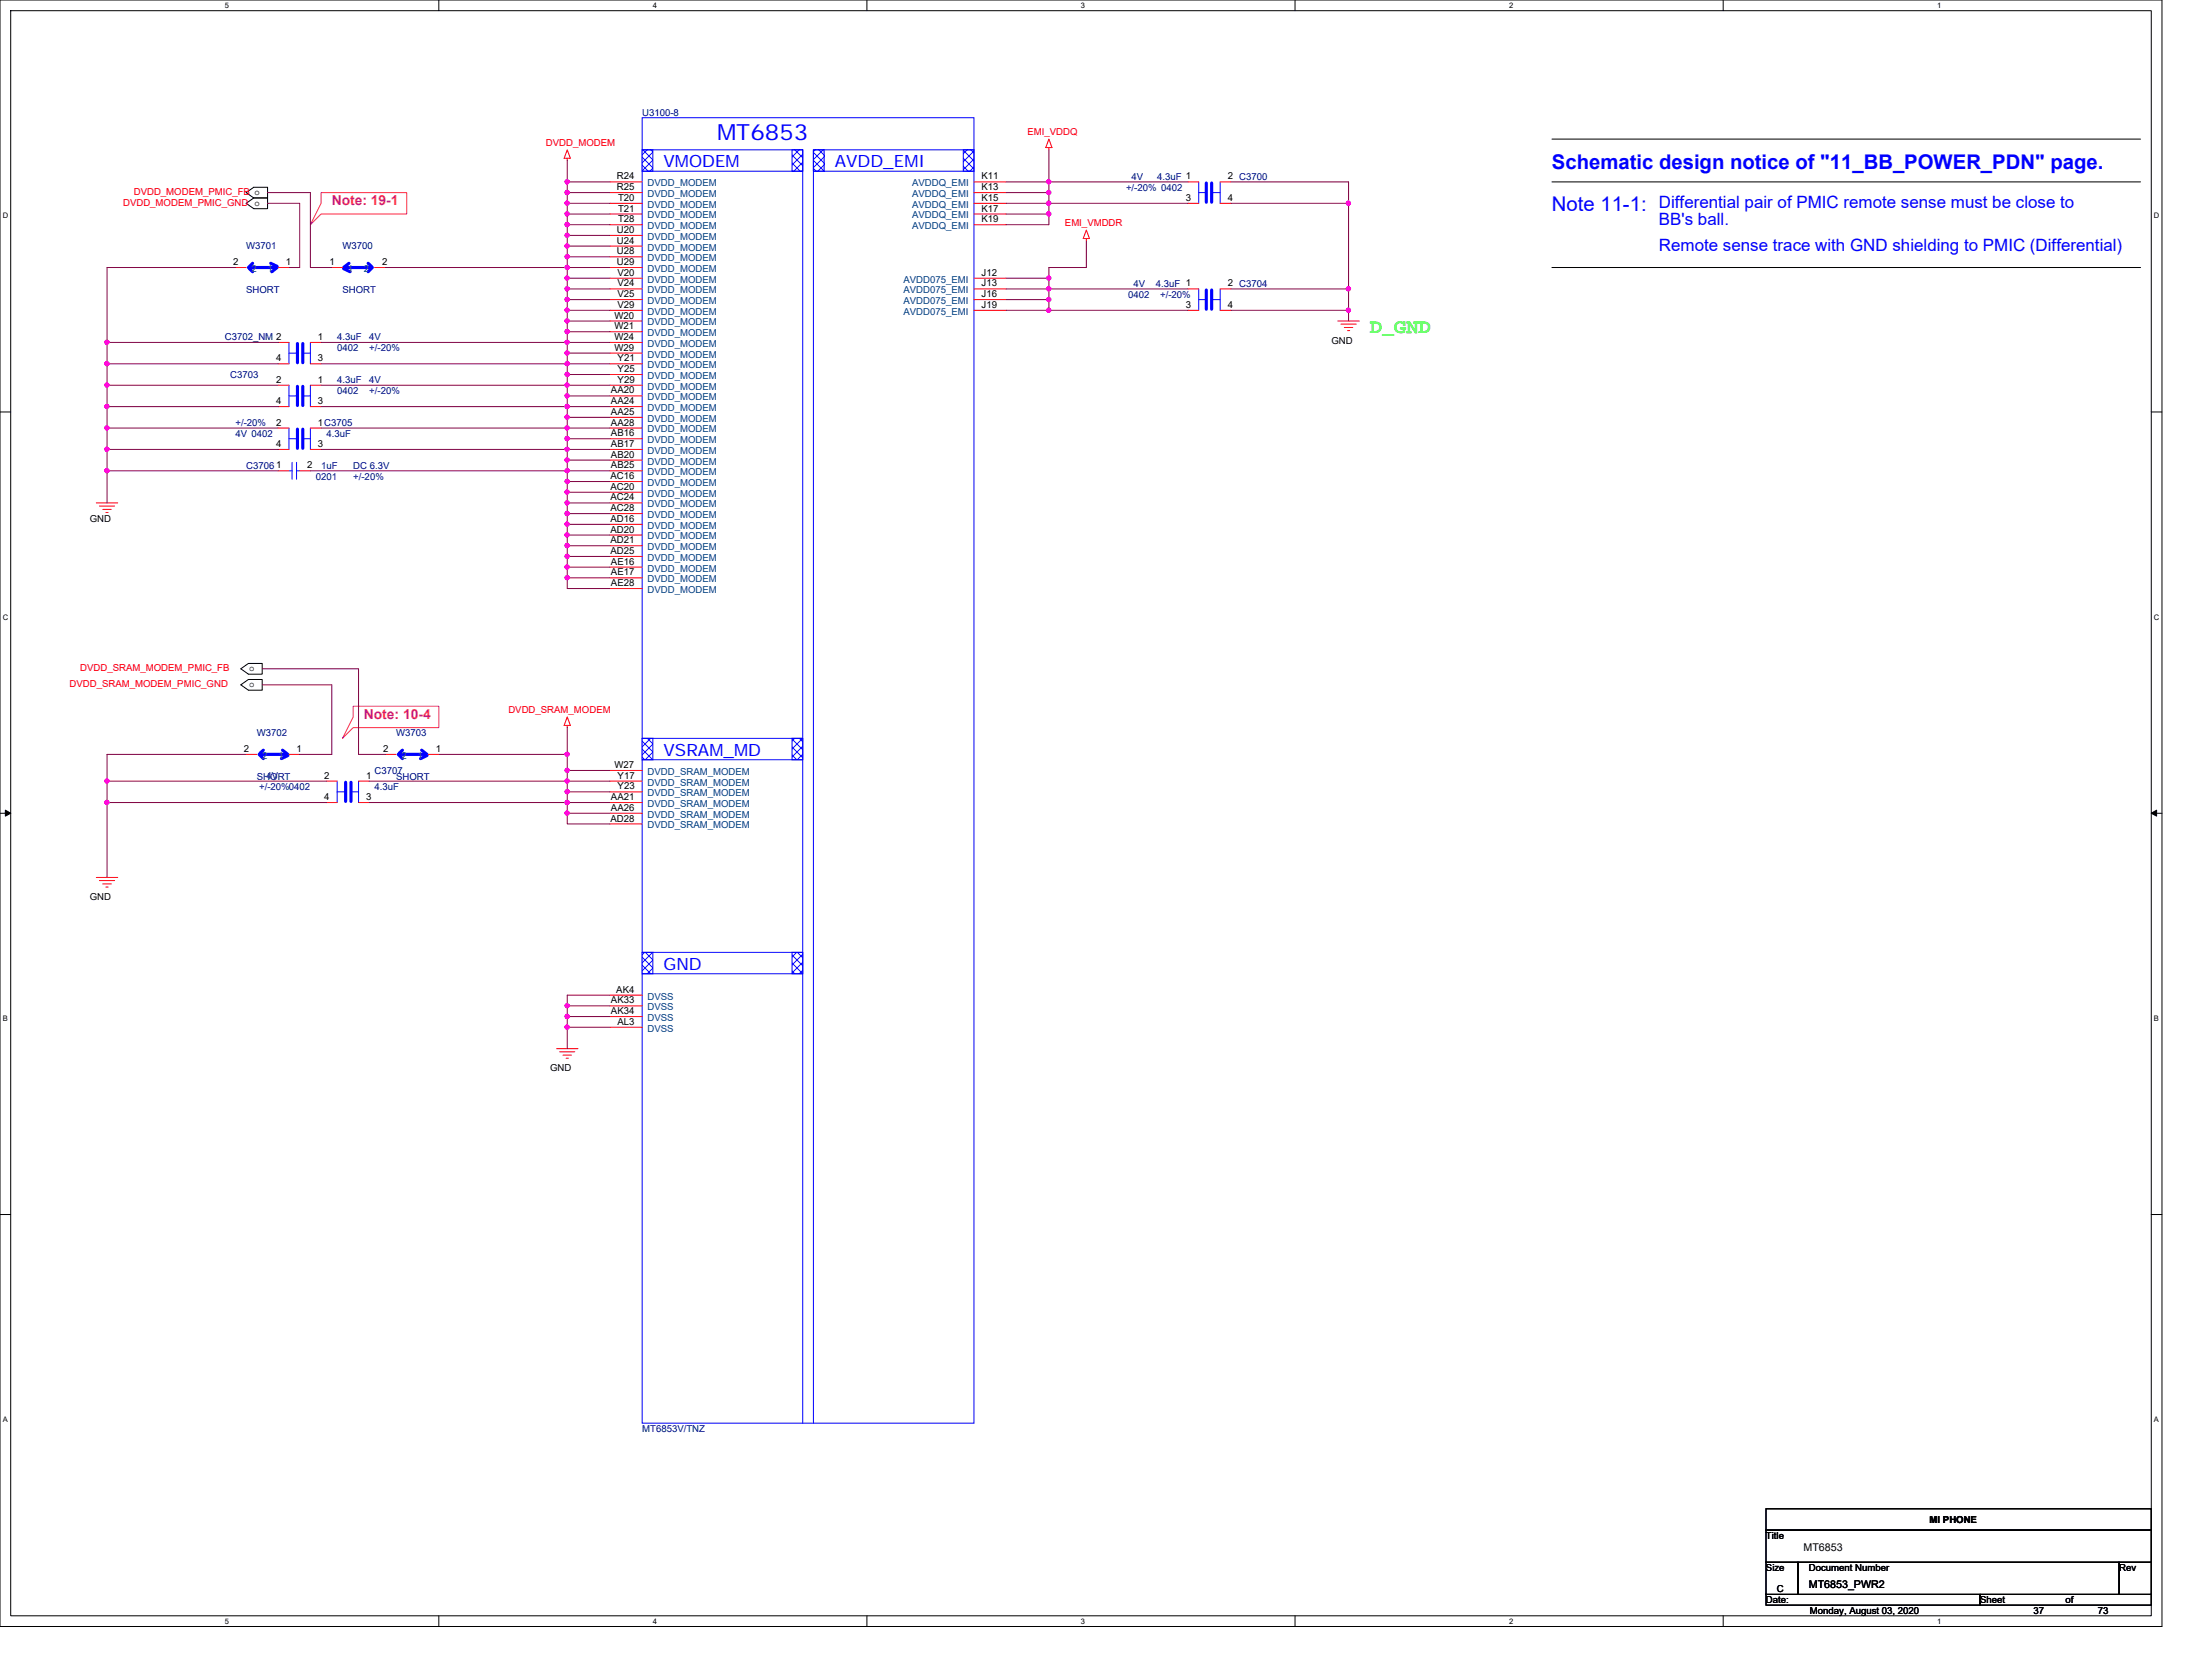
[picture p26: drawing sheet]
<svg xmlns="http://www.w3.org/2000/svg" width="210mm" height="158mm" viewBox="0 0 210 158" stroke-linecap="round" stroke-linejoin="round" font-family="sans-serif">
<defs><g id="words">
<text font-size="2.1" fill="#00f" x="68.1" y="13.3">MT6853</text>
<g font-size="1.9" fill="#00f">
<text x="147.3" y="16">Schematic design notice of &quot;11_BB_POWER_PDN&quot; page.</text>
<text x="147.3" y="20">Note 11-1:</text>
</g>
<text font-size="1.9" fill="#0f0" x="130" y="31.6">D_GND</text>
<g font-size="1.6" fill="#00f">
<text x="63" y="15.9">VMODEM</text>
<text x="79.2" y="15.9">AVDD_EMI</text>
<text x="157.5" y="19.7">Differential pair of PMIC remote sense must be close to</text>
<text x="157.5" y="21.4">BB's ball.</text>
<text x="157.5" y="23.8">Remote sense trace with GND shielding to PMIC (Differential)</text>
<text x="63" y="71.7">VSRAM_MD</text>
<text x="63" y="92.1">GND</text>
</g>
<g font-size="1.3" fill="#ff0080">
<text x="31.5" y="19.5">Note: 19-1</text>
<text x="34.5" y="68.3">Note: 10-4</text>
</g>
<g font-size="1">
<text x="171.2" y="147.3">MT6853</text>
<text x="171.7" y="150.8">MT6853_PWR2</text>
</g>
<g font-size=".9" fill="#000080">
<text x="61" y="11">U3100-8</text>
<text x="107.4" y="17.1">4V</text>
<text x="109.8" y="17.1">4.3uF 1</text>
<text x="23.4" y="23.7">W3701</text>
<text x="32.5" y="23.7">W3700</text>
<text x="106.9" y="18.1">+/-20% 0402</text>
<text x="23.4" y="27.9">SHORT</text>
<text x="32.5" y="27.9">SHORT</text>
<text x="107.1" y="28.3">0402</text>
<text x="107.6" y="27.2">4V</text>
<text x="109.7" y="27.2">4.3uF 1</text>
<text x="110.1" y="28.3">+/-20%</text>
<text x="21.3" y="32.3">C3702_NM 2</text>
<text x="21.8" y="35.9">C3703</text>
<text x="32" y="32.3">4.3uF</text>
<text x="32" y="33.3">0402</text>
<text x="35.1" y="32.3">4V</text>
<text x="35.1" y="33.3">+/-20%</text>
<text x="22.4" y="41.5">4V 0402</text>
<text x="22.4" y="40.4">+/-20%</text>
<text x="31" y="41.5">4.3uF</text>
<text x="32" y="36.4">4.3uF</text>
<text x="32" y="37.4">0402</text>
<text x="35.1" y="36.4">4V</text>
<text x="35.1" y="37.4">+/-20%</text>
<text x="23.4" y="44.5">C37061</text>
<text x="30" y="45.5">0201</text>
<text x="30.5" y="44.5">1uF</text>
<text x="33.5" y="44.5">DC 6.3V</text>
<text x="33.5" y="45.5">+/-20%</text>
<text x="24.4" y="69.9">W3702</text>
<text x="37.6" y="69.9">W3703</text>
<text x="24.4" y="74.1">SHORT</text>
<text x="24.6" y="75">+/-20%0402</text>
<text x="25.3" y="74">4V</text>
<text x="35.6" y="73.5">C3707</text>
<text x="35.6" y="75">4.3uF</text>
<text x="37.6" y="74.1">SHORT</text>
<text x="61" y="136">MT6853V/TNZ</text>
</g>
<g font-size=".9" fill="#f00">
<text x="51.8" y="13.8">DVDD_MODEM</text>
<text x="97.5" y="12.8">EMI_VDDQ</text>
<text x="11.7" y="19.5">DVDD_MODEM_PMIC_GND o</text>
<text x="12.7" y="18.5">DVDD_MODEM_PMIC_FB o</text>
<text x="101.1" y="21.4">EMI_VMDDR</text>
<text x="6.6" y="65.2">DVDD_SRAM_MODEM_PMIC_GND</text>
<text x="7.6" y="63.7">DVDD_SRAM_MODEM_PMIC_FB</text>
<text x="48.3" y="67.7">DVDD_SRAM_MODEM</text>
</g>
<g font-size=".9">
<text x="58.6" y="17">R24</text>
<text x="93.2" y="17">K11</text>
<text x="116.5" y="17">2 C3700</text>
<text x="58.6" y="18.1">R25</text>
<text x="58.6" y="22.1">U20</text>
<text x="58.6" y="23.1">U24</text>
<text x="58.7" y="19.1">T20</text>
<text x="58.7" y="20.1">T21</text>
<text x="58.7" y="21.1">T28</text>
<text x="93.2" y="18.1">K13</text>
<text x="93.2" y="19.1">K15</text>
<text x="93.2" y="20.1">K17</text>
<text x="93.2" y="21.1">K19</text>
<text x="112.6" y="19.1">3</text>
<text x="116.5" y="19.1">4</text>
<text x="22.1" y="25.2">2</text>
<text x="27.1" y="25.2">1</text>
<text x="31.3" y="25.2">1</text>
<text x="36.3" y="25.2">2</text>
<text x="58.6" y="24.2">U28</text>
<text x="58.6" y="25.2">U29</text>
<text x="58.6" y="26.2">V20</text>
<text x="58.6" y="27.2">V24</text>
<text x="58.6" y="28.2">V25</text>
<text x="58.6" y="29.2">V29</text>
<text x="93.2" y="27.2">J13</text>
<text x="93.2" y="28.2">J16</text>
<text x="93.2" y="29.2">J19</text>
<text x="93.2" y="26.2">J12</text>
<text x="112.6" y="29.2">3</text>
<text x="116.5" y="27.2">2 C3704</text>
<text x="116.5" y="29.2">4</text>
<text x="26.2" y="34.3">4</text>
<text x="30.2" y="32.3">1</text>
<text x="30.2" y="34.3">3</text>
<text x="58.3" y="30.2">W20</text>
<text x="58.3" y="31.3">W21</text>
<text x="58.3" y="32.3">W24</text>
<text x="58.3" y="33.3">W29</text>
<text x="58.6" y="34.3">Y21</text>
<text x="58.6" y="35.3">Y25</text>
<text x="126.4" y="32.6">GND</text>
<text x="26.2" y="40.4">2</text>
<text x="26.2" y="36.3">2</text>
<text x="26.2" y="38.4">4</text>
<text x="30.2" y="40.4">1C3705</text>
<text x="30.2" y="36.3">1</text>
<text x="30.2" y="38.4">3</text>
<text x="58" y="37.4">AA20</text>
<text x="58" y="38.4">AA24</text>
<text x="58" y="39.4">AA25</text>
<text x="58" y="40.4">AA28</text>
<text x="58" y="41.4">AB16</text>
<text x="58.6" y="36.3">Y29</text>
<text x="26.2" y="42.4">4</text>
<text x="29.2" y="44.5">2</text>
<text x="30.2" y="42.4">3</text>
<text x="58" y="45.5">AC16</text>
<text x="58" y="46.5">AC20</text>
<text x="58" y="47.5">AC24</text>
<text x="58" y="42.4">AB17</text>
<text x="58" y="43.5">AB20</text>
<text x="58" y="44.5">AB25</text>
<text x="8.5" y="49.6">GND</text>
<text x="58" y="48.5">AC28</text>
<text x="58" y="49.6">AD16</text>
<text x="58" y="50.6">AD20</text>
<text x="58" y="51.6">AD21</text>
<text x="58" y="52.6">AD25</text>
<text x="58" y="53.6">AE16</text>
<text x="58" y="54.6">AE17</text>
<text x="58" y="55.6">AE28</text>
<text x="23.7" y="63.7">o</text>
<text x="23.7" y="65.2">o</text>
<text x="23.2" y="71.4">2</text>
<text x="28.2" y="71.4">1</text>
<text x="36.4" y="71.4">2</text>
<text x="41.4" y="71.4">1</text>
<text x="30.8" y="73.9">2</text>
<text x="30.8" y="76">4</text>
<text x="34.8" y="73.9">1</text>
<text x="34.8" y="76">3</text>
<text x="58" y="78">AD28</text>
<text x="58" y="76">AA21</text>
<text x="58" y="77">AA26</text>
<text x="58.3" y="72.9">W27</text>
<text x="58.6" y="73.9">Y17</text>
<text x="58.6" y="75">Y23</text>
<text x="8.5" y="85.4">GND</text>
<text x="58" y="95.3">AK33</text>
<text x="58.5" y="94.3">AK4</text>
<text x="52.2" y="101.7">GND</text>
<text x="58" y="96.3">AK34</text>
<text x="58.6" y="97.3">AL3</text>
<text x="167.6" y="146.1">Title</text>
<text x="167.6" y="149.2">Size</text>
<text x="171.7" y="149.2">Document Number</text>
<text x="183.2" y="144.6">MI PHONE</text>
<text x="201.2" y="149.2">Rev</text>
<text x="167.6" y="152.2">Date:</text>
<text x="168.7" y="151.2">C</text>
<text x="171.8" y="153.2">Monday, August 03, 2020</text>
<text x="188" y="152.2">Sheet</text>
<text x="193" y="153.2">37</text>
<text x="196.1" y="152.2">of</text>
<text x="199.1" y="153.2">73</text>
</g>
<g font-size=".9" fill="#004080">
<text x="61.5" y="17.7">DVDD_MODEM</text>
<text x="86.6" y="17.7">AVDDQ_EMI</text>
<text x="61.5" y="18.7">DVDD_MODEM</text>
<text x="61.5" y="19.7">DVDD_MODEM</text>
<text x="61.5" y="20.7">DVDD_MODEM</text>
<text x="61.5" y="21.8">DVDD_MODEM</text>
<text x="61.5" y="22.8">DVDD_MODEM</text>
<text x="61.5" y="23.8">DVDD_MODEM</text>
<text x="86.6" y="18.7">AVDDQ_EMI</text>
<text x="86.6" y="19.7">AVDDQ_EMI</text>
<text x="86.6" y="20.7">AVDDQ_EMI</text>
<text x="86.6" y="21.8">AVDDQ_EMI</text>
<text x="23.9" y="25.8">2</text>
<text x="25.4" y="25.8">1</text>
<text x="33" y="25.8">1</text>
<text x="34.5" y="25.8">2</text>
<text x="61.5" y="24.8">DVDD_MODEM</text>
<text x="61.5" y="25.8">DVDD_MODEM</text>
<text x="61.5" y="26.8">DVDD_MODEM</text>
<text x="61.5" y="27.9">DVDD_MODEM</text>
<text x="61.5" y="28.9">DVDD_MODEM</text>
<text x="61.5" y="29.9">DVDD_MODEM</text>
<text x="85.8" y="27.9">AVDD075_EMI</text>
<text x="85.8" y="28.9">AVDD075_EMI</text>
<text x="85.8" y="29.9">AVDD075_EMI</text>
<text x="85.8" y="26.8">AVDD075_EMI</text>
<text x="61.5" y="30.9">DVDD_MODEM</text>
<text x="61.5" y="31.9">DVDD_MODEM</text>
<text x="61.5" y="32.9">DVDD_MODEM</text>
<text x="61.5" y="34">DVDD_MODEM</text>
<text x="61.5" y="35">DVDD_MODEM</text>
<text x="61.5" y="36">DVDD_MODEM</text>
<text x="61.5" y="37">DVDD_MODEM</text>
<text x="61.5" y="38">DVDD_MODEM</text>
<text x="61.5" y="39">DVDD_MODEM</text>
<text x="61.5" y="40">DVDD_MODEM</text>
<text x="61.5" y="41.1">DVDD_MODEM</text>
<text x="61.5" y="42.1">DVDD_MODEM</text>
<text x="61.5" y="43.1">DVDD_MODEM</text>
<text x="61.5" y="44.1">DVDD_MODEM</text>
<text x="61.5" y="45.1">DVDD_MODEM</text>
<text x="61.5" y="46.1">DVDD_MODEM</text>
<text x="61.5" y="47.2">DVDD_MODEM</text>
<text x="61.5" y="48.2">DVDD_MODEM</text>
<text x="61.5" y="49.2">DVDD_MODEM</text>
<text x="61.5" y="50.2">DVDD_MODEM</text>
<text x="61.5" y="51.2">DVDD_MODEM</text>
<text x="61.5" y="52.2">DVDD_MODEM</text>
<text x="61.5" y="53.3">DVDD_MODEM</text>
<text x="61.5" y="54.3">DVDD_MODEM</text>
<text x="61.5" y="55.3">DVDD_MODEM</text>
<text x="61.5" y="56.3">DVDD_MODEM</text>
<text x="24.9" y="72.1">2</text>
<text x="26.4" y="72.1">1</text>
<text x="38.1" y="72.1">2</text>
<text x="39.6" y="72.1">1</text>
<text x="61.5" y="73.6">DVDD_SRAM_MODEM</text>
<text x="61.5" y="74.6">DVDD_SRAM_MODEM</text>
<text x="61.5" y="75.6">DVDD_SRAM_MODEM</text>
<text x="61.5" y="76.6">DVDD_SRAM_MODEM</text>
<text x="61.5" y="77.6">DVDD_SRAM_MODEM</text>
<text x="61.5" y="78.7">DVDD_SRAM_MODEM</text>
<text x="61.5" y="94.9">DVSS</text>
<text x="61.5" y="95.9">DVSS</text>
<text x="61.5" y="96.9">DVSS</text>
<text x="61.5" y="98">DVSS</text>
</g>
<g font-size=".7">
<text x="21.3" y=".8">5</text>
<text x="62" y=".8">4</text>
<text x="102.6" y=".8">3</text>
<text x="143.3" y=".8">2</text>
<text x="183.9" y=".8">1</text>
<text x=".3" y="20.7">D</text>
<text x="204.5" y="20.7">D</text>
<text x=".3" y="58.8">C</text>
<text x="204.5" y="58.8">C</text>
<text x=".3" y="96.9">B</text>
<text x="204.5" y="96.9">B</text>
<text x=".3" y="135">A</text>
<text x="204.5" y="135">A</text>
<text x="21.3" y="154.2">5</text>
<text x="62" y="154.2">4</text>
<text x="102.6" y="154.2">3</text>
<text x="143.3" y="154.2">2</text>
<text x="183.9" y="154.2">1</text>
</g>
</g></defs>
<path d="M0 0h205.2v154.4h-205.2zM1 1h203.2v152.4h-203.2z" fill="none" stroke="#000" stroke-width=".09"/>
<g fill="#fff">
<path d="M21.3 .1h.4v.8h-.4z"/>
<path d="M21.3 153.5h.4v.8h-.4z"/>
</g>
<path d="M41.7 0v1M41.7 153.4v1" fill="none" stroke="#000" stroke-width=".09"/>
<g fill="#fff">
<path d="M62 .1h.4v.8h-.4z"/>
<path d="M62 153.5h.4v.8h-.4z"/>
</g>
<path d="M82.3 0v1M82.3 153.4v1" fill="none" stroke="#000" stroke-width=".09"/>
<g fill="#fff">
<path d="M102.6 .1h.4v.8h-.4z"/>
<path d="M102.6 153.5h.4v.8h-.4z"/>
</g>
<path d="M122.9 0v1M122.9 153.4v1" fill="none" stroke="#000" stroke-width=".09"/>
<g fill="#fff">
<path d="M143.3 .1h.3v.8h-.3z"/>
<path d="M143.3 153.5h.3v.8h-.3z"/>
</g>
<path d="M163.6 0v1M163.6 153.4v1" fill="none" stroke="#000" stroke-width=".09"/>
<g fill="#fff">
<path d="M183.9 .1h.4v.8h-.4z"/>
<path d="M183.9 153.5h.4v.8h-.4z"/>
<path d="M.3 20.1h.5v.8h-.5z"/>
<path d="M204.5 20.1h.5v.8h-.5z"/>
<path d="M.3 58.2h.5v.8h-.5z"/>
<path d="M204.5 58.2h.5v.8h-.5z"/>
</g>
<path d="M0 39.1h1M204.2 39.1h1" fill="none" stroke="#000" stroke-width=".09"/>
<g fill="#fff">
<path d="M.3 96.3h.4v.8h-.4z"/>
<path d="M204.5 96.3h.4v.8h-.4z"/>
</g>
<path d="M0 77.2h1M204.2 77.2h1" fill="none" stroke="#000" stroke-width=".09"/>
<path d="M.5 76.9l.5 .3-.5 .3zM204.2 77.2l.5-.3v.6z" fill="#000" stroke="#000" stroke-width=".09"/>
<g fill="#fff">
<path d="M.3 134.4h.4v.8h-.4z"/>
<path d="M204.5 134.4h.4v.8h-.4z"/>
</g>
<g fill="none" stroke="#000" stroke-width=".09">
<path d="M23.4 18.3l.7-.5h1.3v1h-1.3zM23.4 19.3l.7-.5h1.3v1h-1.3zM147.3 13.2h55.9M147.3 17.3h55.9M147.3 25.4h55.9M22.9 63.5l.7-.5h1.3v1h-1.3zM22.9 65l.7-.5h1.3v1h-1.3zM0 115.3h1M204.2 115.3h1M167.6 148.3h3.1v3.1h-3.1zM167.6 151.4h20.4v1h-20.4zM167.6 143.3h36.6v2h-36.6z"/>
<path d="M167.6 145.3h36.6v3h-36.6zM170.7 148.3h30.5v3.1h-30.5zM188 151.4h16.2v1h-16.2zM201.2 148.3h3v3.1h-3z"/>
</g>
<path d="M30.5 18.3h8.1v2h-8.1l-1 1 1-2zM33.5 67.1h8.2v2h-8.2l-1 1 1-2z" fill="none" stroke="#ff0080" stroke-width=".09"/>
<g fill="none" stroke="#f00" stroke-width=".09">
<path d="M53.8 15v.2M53.8 14.2l.3 .8h-.5zM99.6 14v.2M99.6 13.2l.3 .8h-.6zM26.4 32.5h1M26.4 34.5h1M26.4 36.6h1M26.4 38.6h1M29.5 32.5h1M29.5 34.5h1M29.5 36.6h1M29.5 38.6h1"/>
<path d="M31.5 25.4h1M35.6 25.4h1M103.1 22.6v.3M103.1 21.8l.3 .8h-.6zM112.8 27.4h1M112.8 29.5h1M115.8 27.4h1M115.8 29.5h1M127 30.5h2M127.3 30.8h1.4M127.6 31.1h.8M127.9 31.4h.2"/>
<path d="M9.1 47.8h2.1M9.4 48h1.5M9.8 48.4h.8M10.1 48.7h.2M26.4 44.7h1M26.4 40.6h1M26.4 42.7h1M28.4 44.7h1.1M29.5 40.6h1M29.5 42.7h1M23.4 71.6h1M27.4 71.6h1"/>
<path d="M31 74.2h1M31 76.2h1M34 74.2h1.1M34 76.2h1.1M53.8 68.9v.2M53.8 68.1l.3 .8h-.5zM9.1 83.3h2.1M9.4 83.6h1.5M9.8 83.9h.8M10.1 84.2h.2M52.8 99.6h2.1M53.1 99.9h1.5"/>
<path d="M53.4 100.2h.9M53.7 100.5h.3"/>
</g>
<g fill="none" stroke="#00f" stroke-width=".09">
<path d="M27.4 33.5h.8M27.4 37.6h.8M27.4 32.5v2M27.4 36.6v2M28.9 33.5h.6M28.9 37.6h.6M29.5 32.5v2M29.5 36.6v2M113.8 28.4h.6M113.8 27.4v2.1M115.1 28.4h.7M115.8 27.4v2.1"/>
<path d="M27.4 41.7h.8M27.4 44.7h.3M27.4 40.6v2.1M27.7 43.9v1.6M28.2 43.9v1.6M28.2 44.7h.2M28.9 41.7h.6M29.5 40.6v2.1M32 74.2v2M32 75.2h.7M33.4 75.2h.6M34 74.2v2"/>
</g>
<g fill="none" stroke="#00f" stroke-width=".3">
<path d="M28.2 32.6v1.8M28.2 36.7v1.8M28.7 32.6v1.8M28.7 36.7v1.8M32.6 25.5l.6 .3M32.8 25.4h2.3M33.1 25l-.5 .4M34.9 25l.4 .3M35.3 25.4l-.4 .4M114.5 27.5v1.9M115 27.5v1.9M28.2 40.7v1.9"/>
<path d="M28.7 40.7v1.9M24.6 71.6l.4 .4M24.9 71.6h2.2M25 71.2l-.3 .3M26.8 71.2l.5 .4M27.3 71.7l-.6 .3M32.8 74.3v1.8M33.3 74.3v1.8"/>
</g>
<path d="M91.4 14.2h1.1v2.1h-1.1z" fill="#fff"/>
<path d="M91.4 14.2h1.1v2.1h-1.1z" fill-rule="evenodd" fill="#00f" stroke="#00f" stroke-width=".09"/>
<path d="M61 11.2h31.5v123.9h-31.5z" fill="none" stroke="#00f" stroke-width=".09"/>
<path d="M77.2 14.2h1v2.1h-1z" fill="#fff"/>
<path d="M77.2 14.2h1v2.1h-1z" fill-rule="evenodd" fill="#00f" stroke="#00f" stroke-width=".09"/>
<path d="M61 14.2h1v2.1h-1z" fill="#fff"/>
<path d="M61 14.2h1v2.1h-1z" fill-rule="evenodd" fill="#00f" stroke="#00f" stroke-width=".09"/>
<path d="M75.2 14.2h1v2.1h-1z" fill="#fff"/>
<path d="M75.2 14.2h1v2.1h-1z" fill-rule="evenodd" fill="#00f" stroke="#00f" stroke-width=".09"/>
<path d="M75.2 70.1h1v2h-1z" fill="#fff"/>
<path d="M75.2 70.1h1v2h-1z" fill-rule="evenodd" fill="#00f" stroke="#00f" stroke-width=".09"/>
<path d="M61 70.1h1v2h-1z" fill="#fff"/>
<path d="M61 70.1h1v2h-1z" fill-rule="evenodd" fill="#00f" stroke="#00f" stroke-width=".09"/>
<path d="M75.2 90.4h1v2.1h-1z" fill="#fff"/>
<path d="M75.2 90.4h1v2.1h-1z" fill-rule="evenodd" fill="#00f" stroke="#00f" stroke-width=".09"/>
<path d="M61 90.4h1v2.1h-1z" fill="#fff"/>
<path d="M61 90.4h1v2.1h-1z" fill-rule="evenodd" fill="#00f" stroke="#00f" stroke-width=".09"/>
<path d="M61 14.2h15.2v120.9M61 16.3h15.2M77.2 16.3h15.3M92.5 14.2h-15.3v120.9M113.8 18.3h.6M113.8 17.3v2M115.1 18.3h.7M115.8 17.3v2M61 70.1h15.2M61 72.1h15.2M61 92.5h15.2M61 90.4h15.2" fill="none" stroke="#00f" stroke-width=".09"/>
<g fill="none" stroke="#f00" stroke-width=".09">
<path d="M57.9 17.3h3.1M57.9 18.3h3.1M57.9 19.3h3.1M92.5 17.3h3M92.5 18.3h3M92.5 19.3h3M112.8 17.3h1M112.8 19.3h1M115.8 17.3h1M115.8 19.3h1M22.4 25.4h1M26.4 25.4h1"/>
<path d="M57.9 20.3h3.1M57.9 21.3h3.1M57.9 22.4h3.1M57.9 23.4h3.1M57.9 24.4h3.1M57.9 25.4h3.1M57.9 26.4h3.1M57.9 27.4h3.1M57.9 28.4h3.1M57.9 29.5h3.1M57.9 30.5h3.1M57.9 31.5h3.1"/>
<path d="M57.9 32.5h3.1M57.9 33.5h3.1M57.9 34.5h3.1M57.9 35.6h3.1M57.9 36.6h3.1M57.9 37.6h3.1M57.9 38.6h3.1M57.9 39.6h3.1M92.5 20.3h3M92.5 21.3h3M92.5 27.4h3M92.5 28.4h3"/>
<path d="M92.5 29.5h3M92.5 26.4h3M57.9 40.6h3.1M57.9 41.7h3.1M57.9 42.7h3.1M57.9 43.7h3.1M57.9 44.7h3.1M57.9 45.7h3.1M57.9 46.7h3.1M57.9 47.8h3.1M57.9 48.8h3.1M57.9 49.8h3.1"/>
<path d="M57.9 50.8h3.1M57.9 51.8h3.1M57.9 52.8h3.1M57.9 53.8h3.1M57.9 54.9h3.1M57.9 55.9h3.1M36.6 71.6h1M40.6 71.6h1.1M57.9 73.2h3.1M57.9 74.2h3.1M57.9 75.2h3.1M57.9 76.2h3.1"/>
<path d="M57.9 77.2h3.1M57.9 78.2h3.1M57.9 94.5h3.1M57.9 95.5h3.1M57.9 96.5h3.1M57.9 97.5h3.1"/>
</g>
<path d="M114.5 17.4v1.8M115 17.4v1.8M23.7 25.5l.3 .3M23.9 25.4h2.2M24 25l-.4 .4M25.7 25l.6 .3M26.3 25.4l-.5 .4M37.8 71.6l.4 .4M38.1 71.6h2.2M38.2 71.2l-.3 .3M40 71.2l.5 .4M40.5 71.7l-.6 .3" fill="none" stroke="#00f" stroke-width=".3"/>
<g fill="none" stroke="#800040" stroke-width=".09">
<path d="M25.4 18.3h4.1v7.1h2M25.4 19.3h3v6.1h-1M53.8 17.3v1M53.8 17.3h4.1M53.8 18.3v1M53.8 19.3v1M53.8 15.2v2.1M53.8 18.3h4.1M53.8 19.3h4.1M95.5 17.3h4.1M95.5 18.3h4.1M95.5 19.3h4.1v1"/>
<path d="M99.6 14.2v3.1M99.6 17.3v1M99.6 18.3v1h13.2M99.6 17.3h13.2M116.8 17.3h11.2v2M116.8 19.3h11.2M128 19.3v8.1M10.2 36.6h16.2M10.2 38.6h16.2M10.2 34.5h16.2M10.2 36.6v2M10.2 38.6v2"/>
<path d="M10.2 34.5v2.1M10.2 32.5v2M10.2 32.5h16.2M22.4 25.4h-12.2v7.1M30.5 36.6h23.3M30.5 38.6h23.3M30.5 34.5h23.3M30.5 32.5h23.3M36.6 25.4h17.2M53.8 20.3v1M53.8 21.3v1.1M53.8 22.4v1"/>
<path d="M53.8 23.4v1M53.8 24.4v1M53.8 25.4v1M53.8 26.4v1M53.8 27.4v1M53.8 28.4v1.1M53.8 29.5v1M53.8 30.5v1M53.8 31.5v1M53.8 32.5v1M53.8 33.5v1M53.8 34.5v1.1"/>
<path d="M53.8 35.6v1M53.8 37.6v1M53.8 38.6v1M53.8 39.6v1M53.8 36.6v1M53.8 20.3h4.1M53.8 21.3h4.1M53.8 22.4h4.1M53.8 23.4h4.1M53.8 24.4h4.1M53.8 25.4h4.1M53.8 26.4h4.1"/>
<path d="M53.8 27.4h4.1M53.8 28.4h4.1M53.8 29.5h4.1M53.8 30.5h4.1M53.8 31.5h4.1M53.8 32.5h4.1M53.8 33.5h4.1M53.8 34.5h4.1M53.8 35.6h4.1M53.8 36.6h4.1M53.8 37.6h4.1M53.8 38.6h4.1"/>
<path d="M53.8 39.6h4.1M95.5 20.3h4.1M95.5 27.4h4.1M95.5 28.4h4.1M95.5 26.4h4.1v1M99.6 20.3v1h-4.1M99.6 27.4v1M99.6 27.4h13.2M99.6 29.5h13.2M99.6 28.4v1.1h-4.1M103.1 22.9v2.5h-3.5v1M116.8 27.4h11.2"/>
<path d="M116.8 29.5h11.2M128 27.4v2.1M128 29.5v1M10.2 42.7h16.2M10.2 42.7v2M10.2 44.7v3.1M10.2 44.7h16.2M26.4 40.6h-16.2v2.1M29.5 44.7h24.3v1h4.1M30.5 42.7h23.3M30.5 40.6h23.3M53.8 52.8v1"/>
<path d="M53.8 54.9v1h4.1M53.8 41.7v1M53.8 40.6v1.1M53.8 42.7v1M53.8 53.8v1.1M53.8 51.8v1M53.8 47.8v1M53.8 50.8v1M53.8 51.8h4.1M53.8 52.8h4.1M53.8 54.9h4.1M53.8 40.6h4.1"/>
<path d="M53.8 41.7h4.1M53.8 42.7h4.1M53.8 43.7h4.1M53.8 53.8h4.1M53.8 43.7v1h4.1M53.8 45.7v1h4.1M53.8 46.7v1.1h4.1M53.8 50.8h4.1M57.9 48.8h-4.1v1M57.9 49.8h-4.1v1M10.2 74.2h20.8M10.2 76.2h20.8"/>
<path d="M10.2 74.2v2M10.2 76.2v7.1M23.4 71.6h-13.2v2.6M24.9 63.5h9.1v8.1h2.6M24.9 65h6.6v6.6h-3.1M35.1 74.2h18.7M35.1 76.2h18.7M41.7 71.6h12.1M53.8 76.2v1h4.1M53.8 77.2v1h4.1M53.8 74.2v1M53.8 71.6v1.6"/>
<path d="M53.8 73.2v1M53.8 75.2v1M53.8 73.2h4.1M53.8 74.2h4.1M53.8 75.2h4.1M53.8 76.2h4.1M53.8 69.1v2.5M53.8 95.5v1M53.8 96.5v1M53.8 97.5v2.1M53.8 95.5h4.1M53.8 96.5h4.1"/>
<path d="M53.8 97.5h4.1M57.9 94.5h-4.1v1"/>
</g>
<g fill="#f0f" stroke="#f0f" stroke-width=".09">
<circle cx="53.8" cy="18.3" r=".2"/>
<circle cx="53.8" cy="20.3" r=".2"/>
<circle cx="53.8" cy="19.3" r=".2"/>
<circle cx="53.8" cy="21.3" r=".2"/>
<circle cx="53.8" cy="22.3" r=".2"/>
<circle cx="53.8" cy="23.4" r=".2"/>
<circle cx="53.8" cy="24.4" r=".2"/>
<circle cx="53.8" cy="26.4" r=".2"/>
<circle cx="53.8" cy="27.4" r=".2"/>
<circle cx="53.8" cy="28.4" r=".2"/>
<circle cx="53.8" cy="30.5" r=".2"/>
<circle cx="53.8" cy="29.5" r=".2"/>
<circle cx="53.8" cy="31.5" r=".2"/>
<circle cx="53.8" cy="33.5" r=".2"/>
<circle cx="53.8" cy="35.5" r=".2"/>
<circle cx="99.6" cy="17.3" r=".2"/>
<circle cx="99.6" cy="19.3" r=".2"/>
<circle cx="53.8" cy="51.8" r=".2"/>
<circle cx="53.8" cy="52.8" r=".2"/>
<circle cx="53.8" cy="54.9" r=".2"/>
<circle cx="53.8" cy="37.6" r=".2"/>
<circle cx="53.8" cy="39.6" r=".2"/>
<circle cx="53.8" cy="41.6" r=".2"/>
<circle cx="10.2" cy="36.6" r=".2"/>
<circle cx="53.8" cy="36.6" r=".2"/>
<circle cx="10.2" cy="38.6" r=".2"/>
<circle cx="10.2" cy="40.6" r=".2"/>
<circle cx="53.8" cy="38.6" r=".2"/>
<circle cx="53.8" cy="95.5" r=".2"/>
<circle cx="53.8" cy="97.5" r=".2"/>
<circle cx="53.8" cy="96.5" r=".2"/>
<circle cx="99.6" cy="18.3" r=".2"/>
<circle cx="53.8" cy="43.7" r=".2"/>
<circle cx="53.8" cy="53.8" r=".2"/>
<circle cx="10.2" cy="74.2" r=".2"/>
<circle cx="53.8" cy="74.2" r=".2"/>
<circle cx="53.8" cy="76.2" r=".2"/>
<circle cx="10.2" cy="76.2" r=".2"/>
<circle cx="53.8" cy="71.6" r=".2"/>
<circle cx="128" cy="27.4" r=".2"/>
<circle cx="128" cy="19.3" r=".2"/>
<circle cx="99.6" cy="28.4" r=".2"/>
<circle cx="53.8" cy="17.3" r=".2"/>
<circle cx="53.8" cy="34.5" r=".2"/>
<circle cx="10.2" cy="34.5" r=".2"/>
<circle cx="10.2" cy="32.5" r=".2"/>
<circle cx="53.8" cy="32.5" r=".2"/>
<circle cx="53.8" cy="25.4" r=".2"/>
<circle cx="99.6" cy="27.4" r=".2"/>
<circle cx="99.6" cy="29.5" r=".2"/>
<circle cx="128" cy="29.5" r=".2"/>
<circle cx="99.6" cy="26.4" r=".2"/>
<circle cx="53.8" cy="46.7" r=".2"/>
<circle cx="53.8" cy="45.7" r=".2"/>
<circle cx="53.8" cy="73.1" r=".2"/>
<circle cx="53.8" cy="75.2" r=".2"/>
<circle cx="99.6" cy="20.3" r=".2"/>
<circle cx="53.8" cy="77.2" r=".2"/>
<circle cx="53.8" cy="44.7" r=".2"/>
<circle cx="53.8" cy="42.7" r=".2"/>
<circle cx="53.8" cy="40.6" r=".2"/>
<circle cx="10.2" cy="42.7" r=".2"/>
<circle cx="10.2" cy="44.7" r=".2"/>
<circle cx="53.8" cy="47.7" r=".2"/>
<circle cx="53.8" cy="48.8" r=".2"/>
<circle cx="53.8" cy="49.8" r=".2"/>
<circle cx="53.8" cy="50.8" r=".2"/>
</g>
<use href="#words"/>
</svg>
